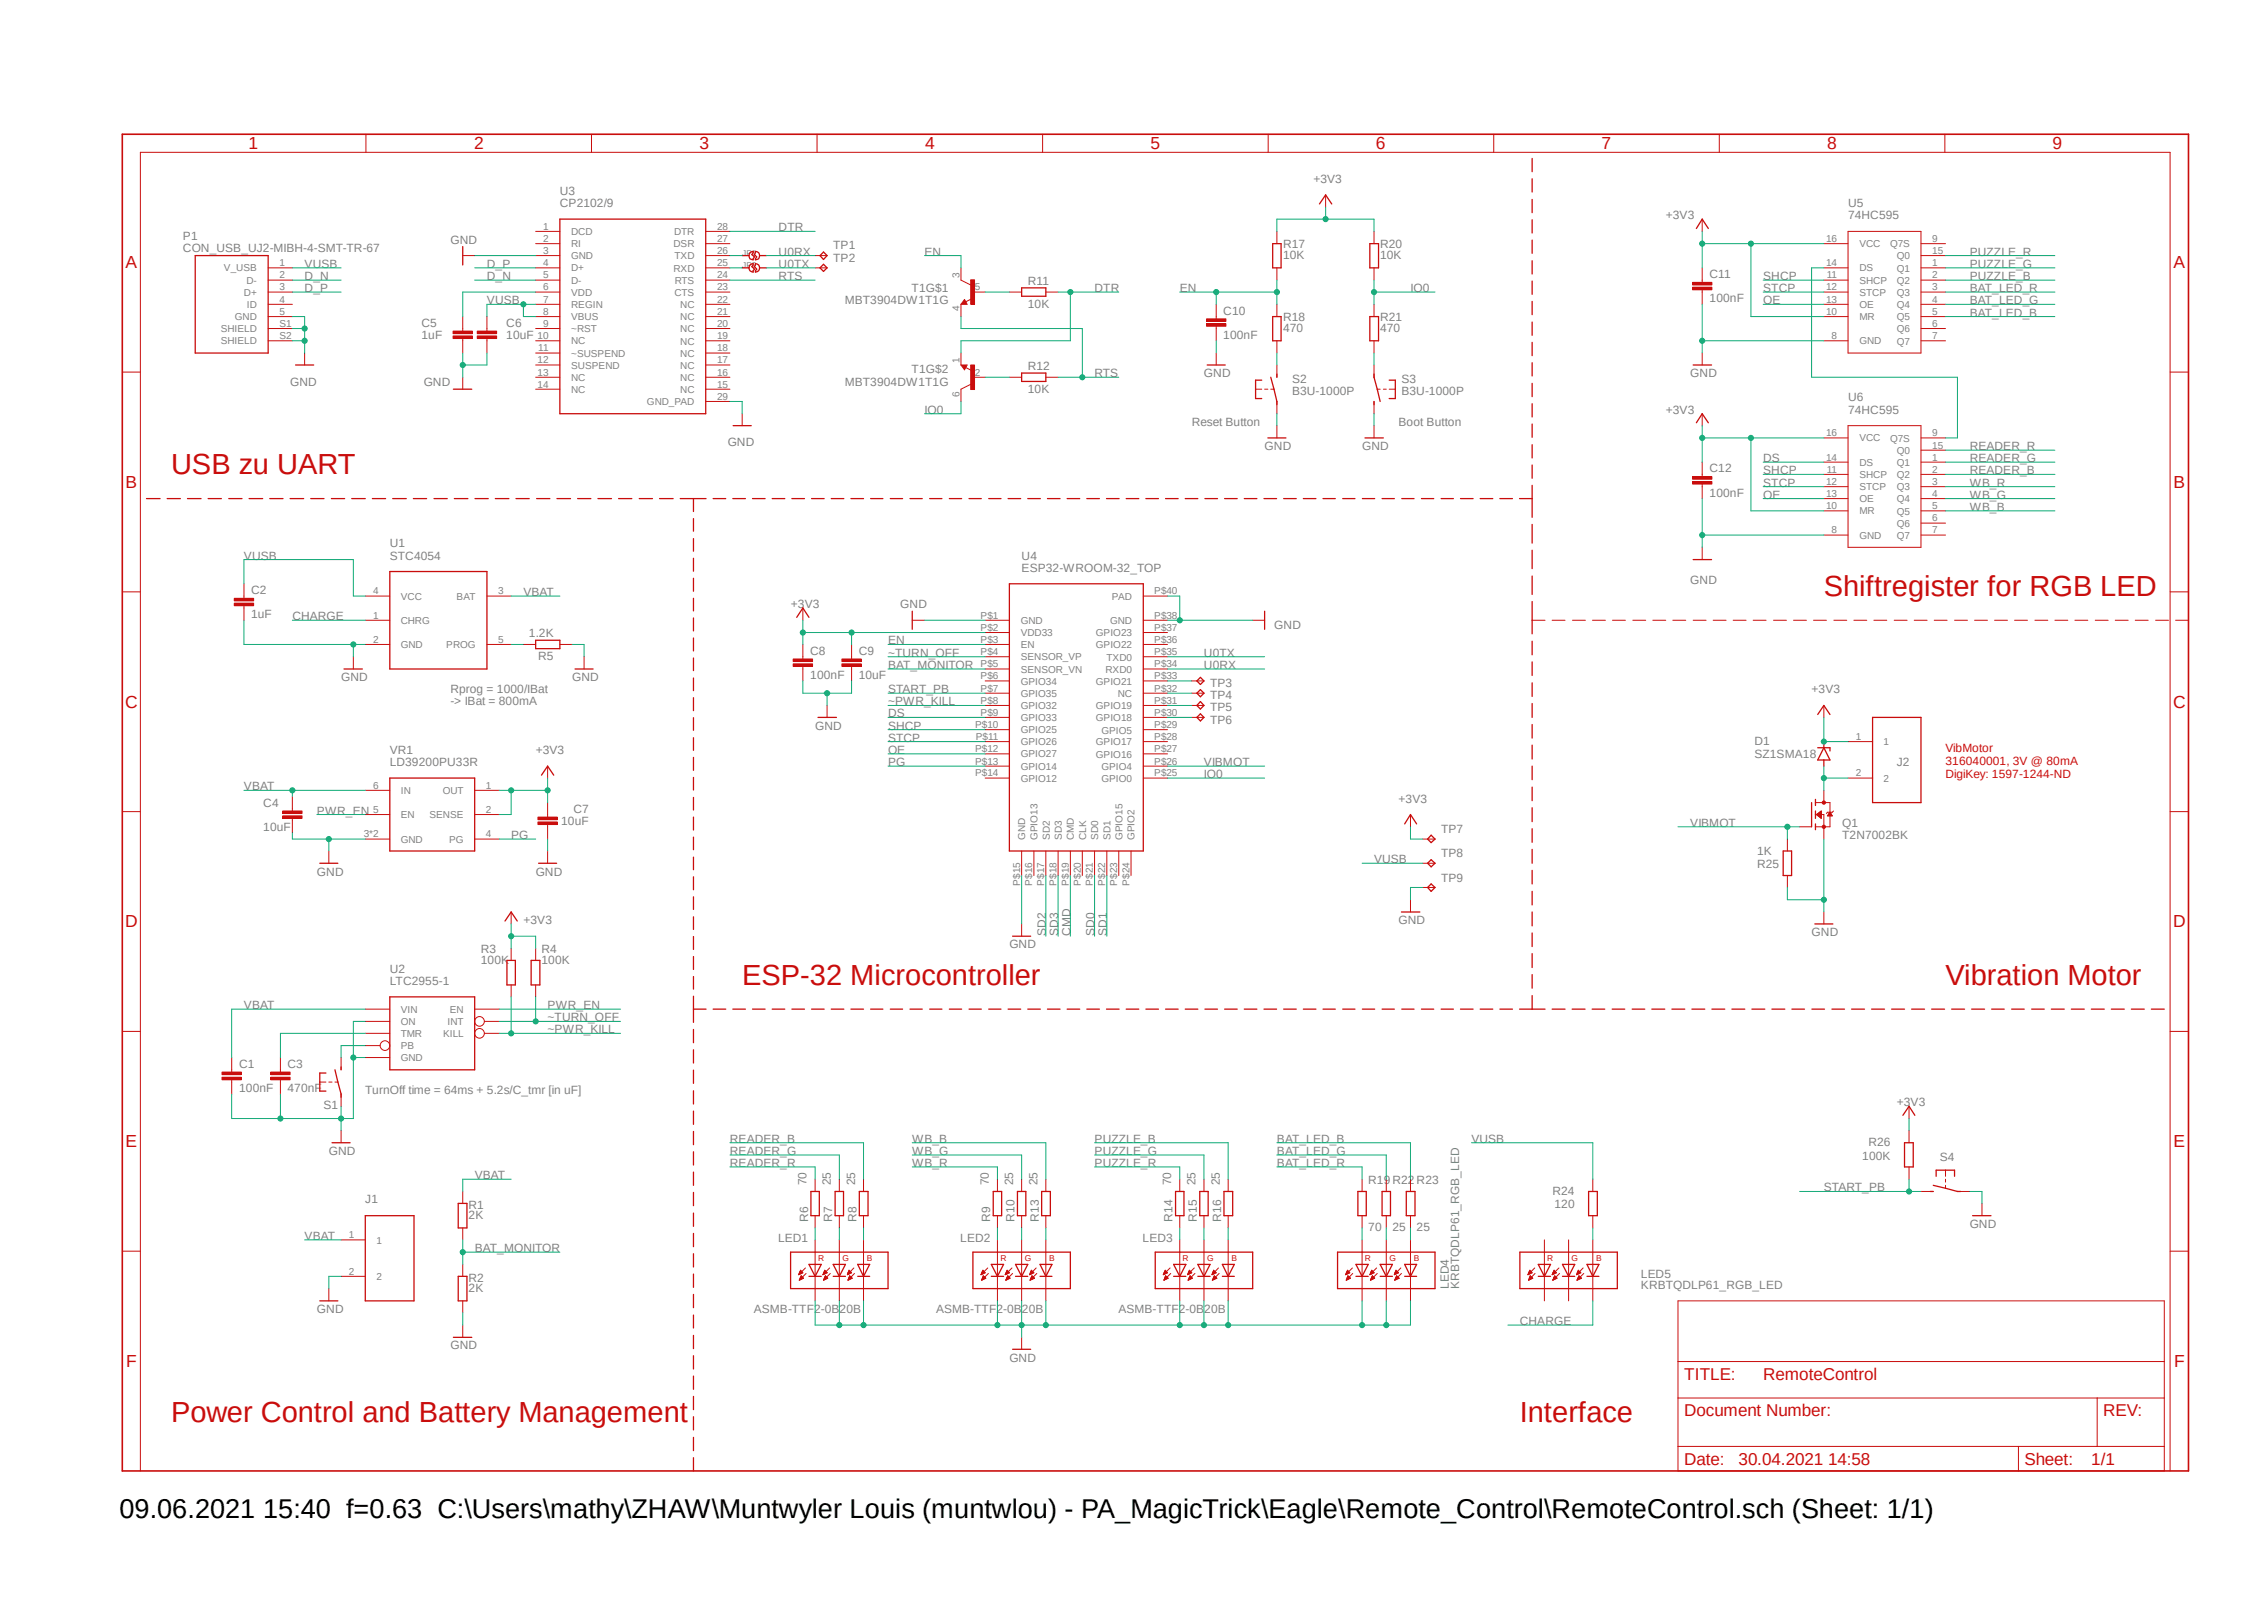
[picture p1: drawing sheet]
<svg xmlns="http://www.w3.org/2000/svg" width="297mm" height="210mm" viewBox="0 0 297 210" stroke-linecap="round" stroke-linejoin="round" font-family="sans-serif">
<defs><g id="words">
<g font-size="3.8" fill="#c90d0c">
<text x="22.4" y="62.2">USB zu UART</text>
<text x="239.3" y="78.2">Shiftregister for RGB LED</text>
<text x="97.4" y="129.2">ESP-32 Microcontroller</text>
<text x="255.2" y="129.2">Vibration Motor</text>
<text x="22.4" y="186.6">Power Control and Battery Management</text>
<text x="199.4" y="186.6">Interface</text>
</g>
<text font-size="3.6" x="15.7" y="199.1">09.06.2021 15:40 f=0.63 C:\Users\mathy\ZHAW\Muntwyler Louis (muntwlou) - PA_MagicTrick\Eagle\Remote_Control\RemoteControl.sch (Sheet: 1/1)</text>
<g font-size="2.3" fill="#c90d0c">
<text x="32.6" y="19.6">1</text>
<text x="62.2" y="19.6">2</text>
<text x="91.8" y="19.6">3</text>
<text x="121.4" y="19.6">4</text>
<text x="150.9" y="19.6">5</text>
<text x="180.5" y="19.6">6</text>
<text x="210.1" y="19.6">7</text>
<text x="239.7" y="19.6">8</text>
<text x="269.3" y="19.6">9</text>
<text x="16.5" y="35.2">A</text>
<text x="285.2" y="35.2">A</text>
<text x="16.5" y="64">B</text>
<text x="285.2" y="64">B</text>
<text x="16.4" y="92.9">C</text>
<text x="285.1" y="92.9">C</text>
<text x="16.4" y="121.7">D</text>
<text x="285.1" y="121.7">D</text>
<text x="16.5" y="150.5">E</text>
<text x="285.2" y="150.5">E</text>
<text x="16.6" y="179.3">F</text>
<text x="285.2" y="179.3">F</text>
</g>
<g font-size="2.2" fill="#c90d0c">
<text x="220.9" y="181">TITLE:</text>
<text x="220.9" y="185.8">Document Number:</text>
<text x="231.3" y="181">RemoteControl</text>
<text x="275.9" y="185.8">REV:</text>
<text x="220.9" y="192.2">Date:</text>
<text x="228.1" y="192.2">30.04.2021 14:58</text>
<text x="265.6" y="192.2">Sheet:</text>
<text x="274.4" y="192.2">1/1</text>
</g>
<g font-size="1.6" fill="#808080">
<text x="172.3" y="24">+3V3</text>
<text x="73.4" y="27.2">CP2102/9</text>
<text x="73.4" y="25.6">U3</text>
<text x="218.5" y="28.7">+3V3</text>
<text x="242.4" y="28.7">74HC595</text>
<text x="242.4" y="27.2">U5</text>
<text x="24" y="33.1">CON_USB_UJ2-MIBH-4-SMT-TR-67</text>
<text x="24" y="31.5">P1</text>
<text x="40" y="35.1">VUSB</text>
<text x="59.1" y="32">GND</text>
<text x="63.9" y="35.1">D_P</text>
<text x="102.2" y="33.5">U0RX</text>
<text x="102.2" y="35.1">U0TX</text>
<text x="102.2" y="30.4">DTR</text>
<text x="109.3" y="32.7">TP1</text>
<text x="109.3" y="34.3">TP2</text>
<text x="121.3" y="33.5">EN</text>
<text x="168.3" y="34">10K</text>
<text x="168.3" y="32.6">R17</text>
<text x="181.1" y="34">10K</text>
<text x="181.1" y="32.6">R20</text>
<text x="258.4" y="33.5">PUZZLE_R</text>
<text x="258.4" y="35.1">PUZZLE_G</text>
<text x="40" y="38.3">D_P</text>
<text x="40" y="36.7">D_N</text>
<text x="63.9" y="36.7">D_N</text>
<text x="63.9" y="39.9">VUSB</text>
<text x="102.2" y="36.7">RTS</text>
<text x="110.8" y="39.9">MBT3904DW1T1G</text>
<text x="119.6" y="38.3">T1G$1</text>
<text x="134.8" y="40.4">10K</text>
<text x="134.8" y="37.4">R11</text>
<text x="143.6" y="38.3">DTR</text>
<text x="154.8" y="38.3">EN</text>
<text x="160.5" y="41.3">C10</text>
<text x="185" y="38.3">IO0</text>
<text x="224.3" y="39.7">100nF</text>
<text x="224.3" y="36.5">C11</text>
<text x="231.3" y="39.9">OE</text>
<text x="231.3" y="38.3">STCP</text>
<text x="231.3" y="36.7">SHCP</text>
<text x="258.4" y="41.5">BAT_LED_B</text>
<text x="258.4" y="38.3">BAT_LED_R</text>
<text x="258.4" y="39.9">BAT_LED_G</text>
<text x="258.4" y="36.7">PUZZLE_B</text>
<text x="55.3" y="44.4">1uF</text>
<text x="55.3" y="42.9">C5</text>
<text x="66.4" y="44.4">10uF</text>
<text x="66.4" y="42.9">C6</text>
<text x="160.5" y="44.4">100nF</text>
<text x="168.3" y="43.6">470</text>
<text x="168.3" y="42.2">R18</text>
<text x="181.1" y="43.6">470</text>
<text x="181.1" y="42.2">R21</text>
<text x="38.1" y="50.6">GND</text>
<text x="55.6" y="50.6">GND</text>
<text x="110.8" y="50.6">MBT3904DW1T1G</text>
<text x="119.6" y="49">T1G$2</text>
<text x="134.8" y="51.6">10K</text>
<text x="134.8" y="48.6">R12</text>
<text x="143.6" y="49.5">RTS</text>
<text x="157.9" y="49.5">GND</text>
<text x="169.5" y="51.9">B3U-1000P</text>
<text x="169.5" y="50.3">S2</text>
<text x="183.9" y="50.3">S3</text>
<text x="183.9" y="51.9">B3U-1000P</text>
<text x="221.7" y="49.5">GND</text>
<text x="242.4" y="52.7">U6</text>
<text x="95.5" y="58.5">GND</text>
<text x="121.3" y="54.3">IO0</text>
<text x="156.3" y="55.8">Reset Button</text>
<text x="165.9" y="59.1">GND</text>
<text x="178.7" y="59.1">GND</text>
<text x="183.5" y="55.8">Boot Button</text>
<text x="218.5" y="54.3">+3V3</text>
<text x="242.4" y="54.3">74HC595</text>
<text x="258.4" y="59.1">READER_R</text>
<text x="224.3" y="65.2">100nF</text>
<text x="224.3" y="62">C12</text>
<text x="231.3" y="65.4">OE</text>
<text x="231.3" y="63.8">STCP</text>
<text x="231.3" y="62.2">SHCP</text>
<text x="231.3" y="60.6">DS</text>
<text x="258.4" y="60.6">READER_G</text>
<text x="258.4" y="62.2">READER_B</text>
<text x="258.4" y="63.8">WB_R</text>
<text x="258.4" y="65.4">WB_G</text>
<text x="51.1" y="71.8">U1</text>
<text x="258.4" y="67">WB_B</text>
<text x="32" y="73.4">VUSB</text>
<text x="32.9" y="77.9">C2</text>
<text x="51.1" y="73.4">STC4054</text>
<text x="134" y="75">ESP32-WROOM-32_TOP</text>
<text x="134" y="73.4">U4</text>
<text x="221.7" y="76.6">GND</text>
<text x="32.9" y="81.1">1uF</text>
<text x="38.4" y="81.4">CHARGE</text>
<text x="68.7" y="78.2">VBAT</text>
<text x="69.4" y="83.6">1.2K</text>
<text x="103.8" y="79.8">+3V3</text>
<text x="118.1" y="79.8">GND</text>
<text x="167.2" y="82.5">GND</text>
<text x="44.7" y="89.3">GND</text>
<text x="70.6" y="86.6">R5</text>
<text x="75.1" y="89.3">GND</text>
<text x="106.3" y="89.1">100nF</text>
<text x="106.3" y="85.9">C8</text>
<text x="112.6" y="89.1">10uF</text>
<text x="112.6" y="85.9">C9</text>
<text x="116.5" y="84.5">EN</text>
<text x="116.5" y="86.1">~TURN_OFF</text>
<text x="116.5" y="87.8">BAT_MONITOR</text>
<text x="157.9" y="87.8">U0RX</text>
<text x="157.9" y="86.1">U0TX</text>
<text x="59.1" y="90.8">Rprog = 1000/IBat</text>
<text x="59.1" y="92.5">-&gt; IBat = 800mA</text>
<text x="106.9" y="95.7">GND</text>
<text x="116.5" y="92.5">~PWR_KILL</text>
<text x="116.5" y="95.7">SHCP</text>
<text x="116.5" y="94.1">DS</text>
<text x="116.5" y="90.9">START_PB</text>
<text x="158.7" y="93.3">TP5</text>
<text x="158.7" y="94.9">TP6</text>
<text x="158.7" y="91.7">TP4</text>
<text x="158.7" y="90.1">TP3</text>
<text x="237.7" y="90.9">+3V3</text>
<text x="51.1" y="100.5">LD39200PU33R</text>
<text x="51.1" y="98.9">VR1</text>
<text x="70.3" y="98.9">+3V3</text>
<text x="116.5" y="100.5">PG</text>
<text x="116.5" y="98.9">OE</text>
<text x="116.5" y="97.3">STCP</text>
<text x="157.9" y="100.5">VIBMOT</text>
<text x="230.2" y="99.4">SZ1SMA18</text>
<text x="230.2" y="97.7">D1</text>
<text x="248.8" y="100.5">J2</text>
<text x="32" y="103.7">VBAT</text>
<text x="34.5" y="105.8">C4</text>
<text x="41.6" y="106.8">PWR_EN</text>
<text x="75.2" y="106.6">C7</text>
<text x="157.9" y="102.1">IO0</text>
<text x="183.5" y="105.3">+3V3</text>
<text x="34.5" y="109">10uF</text>
<text x="67.1" y="110.1">PG</text>
<text x="73.6" y="108.2">10uF</text>
<text x="180.3" y="113.2">VUSB</text>
<text x="189.1" y="109.3">TP7</text>
<text x="189.1" y="112.4">TP8</text>
<text x="221.7" y="108.5">VIBMOT</text>
<text x="230.5" y="112.1">1K</text>
<text x="230.5" y="113.9">R25</text>
<text x="241.7" y="110.1">T2N7002BK</text>
<text x="241.7" y="108.5">Q1</text>
<text x="41.6" y="114.9">GND</text>
<text x="70.3" y="114.9">GND</text>
<text x="189.1" y="115.7">TP9</text>
<text x="63.1" y="125.1">R3</text>
<text x="68.7" y="121.2">+3V3</text>
<text x="71" y="125.1">R4</text>
<text x="132.4" y="124.4">GND</text>
<text x="137.2" y="122.8" transform="rotate(-90 137.2 122.8)">SD2</text>
<text x="138.8" y="122.8" transform="rotate(-90 138.8 122.8)">SD3</text>
<text x="140.4" y="122.8" transform="rotate(-90 140.4 122.8)">CMD</text>
<text x="143.6" y="122.8" transform="rotate(-90 143.6 122.8)">SD0</text>
<text x="145.2" y="122.8" transform="rotate(-90 145.2 122.8)">SD1</text>
<text x="183.5" y="121.2">GND</text>
<text x="237.7" y="122.8">GND</text>
<text x="51.1" y="127.6">U2</text>
<text x="51.1" y="129.2">LTC2955-1</text>
<text x="63.1" y="126.5">100K</text>
<text x="71" y="126.5">100K</text>
<text x="32" y="132.4">VBAT</text>
<text x="71.8" y="135.6">~PWR_KILL</text>
<text x="71.8" y="134">~TURN_OFF</text>
<text x="71.8" y="132.4">PWR_EN</text>
<text x="31.4" y="143.3">100nF</text>
<text x="31.4" y="140.1">C1</text>
<text x="37.7" y="140.1">C3</text>
<text x="37.7" y="143.3">470nF</text>
<text x="47.9" y="143.5">TurnOff time = 64ms + 5.2s/C_tmr [in uF]</text>
<text x="42.4" y="145.4">S1</text>
<text x="95.8" y="149.9">READER_B</text>
<text x="119.7" y="149.9">WB_B</text>
<text x="143.6" y="149.9">PUZZLE_B</text>
<text x="167.5" y="149.9">BAT_LED_B</text>
<text x="193" y="149.9">VUSB</text>
<text x="248.8" y="145.1">+3V3</text>
<text x="43.1" y="151.5">GND</text>
<text x="62.3" y="154.7">VBAT</text>
<text x="95.8" y="153.1">READER_R</text>
<text x="95.8" y="151.5">READER_G</text>
<text x="105.8" y="155.5" transform="rotate(-90 105.8 155.5)">70</text>
<text x="109" y="155.5" transform="rotate(-90 109 155.5)">25</text>
<text x="112.2" y="155.5" transform="rotate(-90 112.2 155.5)">25</text>
<text x="119.7" y="153.1">WB_R</text>
<text x="119.7" y="151.5">WB_G</text>
<text x="129.7" y="155.5" transform="rotate(-90 129.7 155.5)">70</text>
<text x="132.9" y="155.5" transform="rotate(-90 132.9 155.5)">25</text>
<text x="136.1" y="155.5" transform="rotate(-90 136.1 155.5)">25</text>
<text x="143.6" y="153.1">PUZZLE_R</text>
<text x="143.6" y="151.5">PUZZLE_G</text>
<text x="153.6" y="155.5" transform="rotate(-90 153.6 155.5)">70</text>
<text x="156.8" y="155.5" transform="rotate(-90 156.8 155.5)">25</text>
<text x="160" y="155.5" transform="rotate(-90 160 155.5)">25</text>
<text x="167.5" y="153.1">BAT_LED_R</text>
<text x="167.5" y="151.5">BAT_LED_G</text>
<text x="179.5" y="155.4">R19 R22 R23</text>
<text x="244.3" y="152.1">100K</text>
<text x="245.1" y="150.4">R26</text>
<text x="254.5" y="152.3">S4</text>
<text x="47.9" y="157.9">J1</text>
<text x="61.5" y="159.9">2K</text>
<text x="61.5" y="158.5">R1</text>
<text x="106" y="160.3" transform="rotate(-90 106 160.3)">R6</text>
<text x="109.2" y="160.3" transform="rotate(-90 109.2 160.3)">R7</text>
<text x="112.3" y="160.3" transform="rotate(-90 112.3 160.3)">R8</text>
<text x="129.9" y="160.3" transform="rotate(-90 129.9 160.3)">R9</text>
<text x="133.1" y="160.3" transform="rotate(-90 133.1 160.3)">R10</text>
<text x="136.3" y="160.3" transform="rotate(-90 136.3 160.3)">R13</text>
<text x="153.8" y="160.3" transform="rotate(-90 153.8 160.3)">R14</text>
<text x="157" y="160.3" transform="rotate(-90 157 160.3)">R15</text>
<text x="160.2" y="160.3" transform="rotate(-90 160.2 160.3)">R16</text>
<text x="179.5" y="161.5">70</text>
<text x="182.7" y="161.5">25</text>
<text x="185.8" y="161.5">25</text>
<text x="203.7" y="156.7">R24</text>
<text x="203.9" y="158.5">120</text>
<text x="239.3" y="156.3">START_PB</text>
<text x="258.4" y="161.1">GND</text>
<text x="40" y="162.6">VBAT</text>
<text x="62.3" y="164.3">BAT_MONITOR</text>
<text x="102.1" y="162.9">LED1</text>
<text x="126" y="162.9">LED2</text>
<text x="149.9" y="162.9">LED3</text>
<text x="215.3" y="167.7">LED5</text>
<text x="41.6" y="172.2">GND</text>
<text x="61.5" y="169.5">2K</text>
<text x="61.5" y="168.1">R2</text>
<text x="98.9" y="172.2">ASMB-TTF2-0B20B</text>
<text x="122.8" y="172.2">ASMB-TTF2-0B20B</text>
<text x="146.7" y="172.2">ASMB-TTF2-0B20B</text>
<text x="190.1" y="169.1" transform="rotate(-90 190.1 169.1)">LED4</text>
<text x="191.4" y="169.1" transform="rotate(-90 191.4 169.1)">KRBTQDLP61_RGB_LED</text>
<text x="199.4" y="173.8">CHARGE</text>
<text x="215.3" y="169">KRBTQDLP61_RGB_LED</text>
<text x="59.1" y="177">GND</text>
<text x="132.4" y="178.6">GND</text>
</g>
<g font-size="1.6" fill="#c90d0c">
<text x="255.2" y="98.7">VibMotor</text>
<text x="255.2" y="100.4">316040001, 3V @ 80mA</text>
<text x="255.2" y="102.1">DigiKey: 1597-1244-ND</text>
</g>
<g font-size="1.3" fill="#808080">
<text x="29.4" y="35.6">V_USB</text>
<text x="36.7" y="34.9">1</text>
<text x="71.2" y="30.1">1</text>
<text x="71.2" y="31.7">2</text>
<text x="71.2" y="33.3">3</text>
<text x="71.2" y="34.9">4</text>
<text x="74.9" y="30.8">DCD</text>
<text x="74.9" y="32.4">RI</text>
<text x="74.9" y="34">GND</text>
<text x="74.9" y="35.6">D+</text>
<text x="88.3" y="35.6">RXD</text>
<text x="88.3" y="32.4">DSR</text>
<text x="88.4" y="30.9">DTR</text>
<text x="88.5" y="34">TXD</text>
<text x="94.1" y="34.9">25</text>
<text x="94.1" y="33.3">26</text>
<text x="94.1" y="31.7">27</text>
<text x="94.1" y="30.1">28</text>
<text x="239.6" y="34.9">14</text>
<text x="239.6" y="31.7">16</text>
<text x="243.9" y="35.6">DS</text>
<text x="243.9" y="32.4">VCC</text>
<text x="247.9" y="32.4">Q7S</text>
<text x="248.8" y="35.6">Q1</text>
<text x="248.8" y="34">Q0</text>
<text x="253.5" y="34.9">1</text>
<text x="253.5" y="33.3">15</text>
<text x="253.5" y="31.7">9</text>
<text x="30.8" y="42">GND</text>
<text x="32" y="38.8">D+</text>
<text x="32.3" y="37.2">D-</text>
<text x="32.4" y="40.4">ID</text>
<text x="36.7" y="41.3">5</text>
<text x="36.7" y="39.7">4</text>
<text x="36.7" y="38.1">3</text>
<text x="36.7" y="36.5">2</text>
<text x="71.2" y="36.5">5</text>
<text x="71.2" y="38.1">6</text>
<text x="71.2" y="39.7">7</text>
<text x="71.2" y="41.3">8</text>
<text x="74.9" y="37.2">D-</text>
<text x="74.9" y="38.8">VDD</text>
<text x="74.9" y="40.4">REGIN</text>
<text x="74.9" y="42">VBUS</text>
<text x="88.5" y="38.8">CTS</text>
<text x="88.5" y="37.2">RTS</text>
<text x="89.2" y="42">NC</text>
<text x="89.2" y="40.4">NC</text>
<text x="94.1" y="41.3">21</text>
<text x="94.1" y="39.7">22</text>
<text x="94.1" y="38.1">23</text>
<text x="94.1" y="36.5">24</text>
<text x="125.9" y="40.9" transform="rotate(-90 125.9 40.9)">4</text>
<text x="125.9" y="36.5" transform="rotate(-90 125.9 36.5)">3</text>
<text x="127.9" y="38.1">5</text>
<text x="239.6" y="38.1">12</text>
<text x="239.6" y="41.3">10</text>
<text x="239.6" y="39.7">13</text>
<text x="239.6" y="36.5">11</text>
<text x="243.9" y="38.8">STCP</text>
<text x="243.9" y="42">MR</text>
<text x="243.9" y="40.4">OE</text>
<text x="243.9" y="37.2">SHCP</text>
<text x="248.8" y="42">Q5</text>
<text x="248.8" y="40.4">Q4</text>
<text x="248.8" y="38.8">Q3</text>
<text x="248.8" y="37.2">Q2</text>
<text x="253.5" y="41.3">5</text>
<text x="253.5" y="39.7">4</text>
<text x="253.5" y="38.1">3</text>
<text x="253.5" y="36.5">2</text>
<text x="29" y="43.6">SHIELD</text>
<text x="29" y="45.2">SHIELD</text>
<text x="36.7" y="42.9">S1</text>
<text x="36.7" y="44.5">S2</text>
<text x="70.5" y="44.5">10</text>
<text x="70.5" y="47.7">12</text>
<text x="70.6" y="46.1">11</text>
<text x="71.2" y="42.9">9</text>
<text x="74.9" y="43.6">~RST</text>
<text x="74.9" y="45.2">NC</text>
<text x="74.9" y="46.8">~SUSPEND</text>
<text x="89.2" y="46.8">NC</text>
<text x="89.2" y="45.2">NC</text>
<text x="89.2" y="43.6">NC</text>
<text x="94.1" y="47.7">17</text>
<text x="94.1" y="46.1">18</text>
<text x="94.1" y="44.5">19</text>
<text x="94.1" y="42.9">20</text>
<text x="125.9" y="47.7" transform="rotate(-90 125.9 47.7)">1</text>
<text x="240.3" y="44.5">8</text>
<text x="243.9" y="45.2">GND</text>
<text x="248.8" y="45.2">Q7</text>
<text x="248.8" y="43.6">Q6</text>
<text x="253.5" y="44.5">7</text>
<text x="253.5" y="42.9">6</text>
<text x="70.5" y="49.3">13</text>
<text x="70.5" y="50.8">14</text>
<text x="74.9" y="48.3">SUSPEND</text>
<text x="74.9" y="50">NC</text>
<text x="74.9" y="51.6">NC</text>
<text x="84.9" y="53.2">GND_PAD</text>
<text x="89.2" y="51.6">NC</text>
<text x="89.2" y="50">NC</text>
<text x="89.2" y="48.4">NC</text>
<text x="94.1" y="50.8">15</text>
<text x="94.1" y="49.3">16</text>
<text x="94.1" y="52.5">29</text>
<text x="125.9" y="52" transform="rotate(-90 125.9 52)">6</text>
<text x="127.9" y="49.3">2</text>
<text x="239.6" y="57.2">16</text>
<text x="243.9" y="57.9">VCC</text>
<text x="247.9" y="58">Q7S</text>
<text x="248.8" y="59.5">Q0</text>
<text x="253.5" y="58.8">15</text>
<text x="253.5" y="57.2">9</text>
<text x="239.6" y="63.6">12</text>
<text x="239.6" y="65.2">13</text>
<text x="239.6" y="60.4">14</text>
<text x="239.6" y="62">11</text>
<text x="243.9" y="64.3">STCP</text>
<text x="243.9" y="65.9">OE</text>
<text x="243.9" y="62.7">SHCP</text>
<text x="243.9" y="61.1">DS</text>
<text x="248.8" y="65.9">Q4</text>
<text x="248.8" y="64.3">Q3</text>
<text x="248.8" y="62.7">Q2</text>
<text x="248.8" y="61.1">Q1</text>
<text x="253.5" y="65.2">4</text>
<text x="253.5" y="63.6">3</text>
<text x="253.5" y="62">2</text>
<text x="253.5" y="60.4">1</text>
<text x="239.6" y="66.8">10</text>
<text x="240.3" y="70">8</text>
<text x="243.9" y="67.5">MR</text>
<text x="243.9" y="70.7">GND</text>
<text x="248.8" y="70.7">Q7</text>
<text x="248.8" y="69.1">Q6</text>
<text x="248.8" y="67.5">Q5</text>
<text x="253.5" y="70">7</text>
<text x="253.5" y="68.4">6</text>
<text x="253.5" y="66.8">5</text>
<text x="48.9" y="77.9">4</text>
<text x="65.4" y="77.9">3</text>
<text x="151.4" y="77.9">P$40</text>
<text x="48.9" y="81.2">1</text>
<text x="52.6" y="78.7">VCC</text>
<text x="52.6" y="81.8">CHRG</text>
<text x="59.9" y="78.7">BAT</text>
<text x="128.7" y="81.2">P$1</text>
<text x="128.7" y="82.7">P$2</text>
<text x="133.9" y="81.8">GND</text>
<text x="133.9" y="83.4">VDD33</text>
<text x="143.8" y="83.4">GPIO23</text>
<text x="145.6" y="81.9">GND</text>
<text x="145.9" y="78.7">PAD</text>
<text x="151.4" y="82.7">P$37</text>
<text x="151.4" y="81.2">P$38</text>
<text x="48.9" y="84.3">2</text>
<text x="52.6" y="85">GND</text>
<text x="58.5" y="85">PROG</text>
<text x="65.4" y="84.3">5</text>
<text x="128.7" y="84.3">P$3</text>
<text x="128.7" y="85.9">P$4</text>
<text x="128.7" y="87.5">P$5</text>
<text x="128.7" y="89.1">P$6</text>
<text x="133.9" y="85">EN</text>
<text x="133.9" y="86.6">SENSOR_VP</text>
<text x="133.9" y="88.2">SENSOR_VN</text>
<text x="133.9" y="89.8">GPIO34</text>
<text x="143.8" y="89.8">GPIO21</text>
<text x="143.8" y="85">GPIO22</text>
<text x="145" y="88.2">RXD0</text>
<text x="145.2" y="86.7">TXD0</text>
<text x="151.4" y="89.1">P$33</text>
<text x="151.4" y="87.5">P$34</text>
<text x="151.4" y="85.9">P$35</text>
<text x="151.4" y="84.3">P$36</text>
<text x="127.9" y="95.5">P$10</text>
<text x="128.7" y="90.7">P$7</text>
<text x="128.7" y="92.3">P$8</text>
<text x="128.7" y="93.9">P$9</text>
<text x="133.9" y="91.4">GPIO35</text>
<text x="133.9" y="93">GPIO32</text>
<text x="133.9" y="94.6">GPIO33</text>
<text x="143.8" y="94.6">GPIO18</text>
<text x="143.8" y="93">GPIO19</text>
<text x="146.6" y="91.4">NC</text>
<text x="151.4" y="95.5">P$29</text>
<text x="151.4" y="93.9">P$30</text>
<text x="151.4" y="92.3">P$31</text>
<text x="151.4" y="90.7">P$32</text>
<text x="127.9" y="98.7">P$12</text>
<text x="127.9" y="100.3">P$13</text>
<text x="127.9" y="101.9">P$14</text>
<text x="128" y="97.1">P$11</text>
<text x="133.9" y="96.2">GPIO25</text>
<text x="133.9" y="97.8">GPIO26</text>
<text x="133.9" y="99.4">GPIO27</text>
<text x="133.9" y="101">GPIO14</text>
<text x="143.8" y="99.4">GPIO16</text>
<text x="143.8" y="97.8">GPIO17</text>
<text x="144.5" y="101">GPIO4</text>
<text x="144.5" y="96.2">GPIO5</text>
<text x="151.4" y="101.9">P$25</text>
<text x="151.4" y="100.3">P$26</text>
<text x="151.4" y="98.7">P$27</text>
<text x="151.4" y="97.1">P$28</text>
<text x="243.5" y="101.9">2</text>
<text x="243.5" y="97.1">1</text>
<text x="247.1" y="97.8">1</text>
<text x="48.9" y="103.5">6</text>
<text x="48.9" y="106.6">5</text>
<text x="52.6" y="104.1">IN</text>
<text x="52.6" y="107.4">EN</text>
<text x="56.3" y="107.4">SENSE</text>
<text x="58.1" y="104.2">OUT</text>
<text x="63.8" y="103.5">1</text>
<text x="63.8" y="106.6">2</text>
<text x="133.9" y="102.6">GPIO12</text>
<text x="144.5" y="102.6">GPIO0</text>
<text x="247.1" y="102.6">2</text>
<text x="47.7" y="109.8">3*2</text>
<text x="52.6" y="110.5">GND</text>
<text x="58.9" y="110.5">PG</text>
<text x="63.8" y="109.8">4</text>
<text x="134.5" y="110.2" transform="rotate(-90 134.5 110.2)">GND</text>
<text x="136.1" y="110.2" transform="rotate(-90 136.1 110.2)">GPIO13</text>
<text x="137.7" y="110.2" transform="rotate(-90 137.7 110.2)">SD2</text>
<text x="139.3" y="110.2" transform="rotate(-90 139.3 110.2)">SD3</text>
<text x="140.9" y="110.2" transform="rotate(-90 140.9 110.2)">CMD</text>
<text x="142.5" y="110.2" transform="rotate(-90 142.5 110.2)">CLK</text>
<text x="144.1" y="110.2" transform="rotate(-90 144.1 110.2)">SD0</text>
<text x="145.7" y="110.2" transform="rotate(-90 145.7 110.2)">SD1</text>
<text x="147.3" y="110.2" transform="rotate(-90 147.3 110.2)">GPIO15</text>
<text x="148.8" y="110.2" transform="rotate(-90 148.8 110.2)">GPIO2</text>
<text x="133.8" y="116.2" transform="rotate(-90 133.8 116.2)">P$15</text>
<text x="135.4" y="116.2" transform="rotate(-90 135.4 116.2)">P$16</text>
<text x="137" y="116.2" transform="rotate(-90 137 116.2)">P$17</text>
<text x="138.6" y="116.2" transform="rotate(-90 138.6 116.2)">P$18</text>
<text x="140.2" y="116.2" transform="rotate(-90 140.2 116.2)">P$19</text>
<text x="141.8" y="116.2" transform="rotate(-90 141.8 116.2)">P$20</text>
<text x="143.4" y="116.2" transform="rotate(-90 143.4 116.2)">P$21</text>
<text x="145" y="116.2" transform="rotate(-90 145 116.2)">P$22</text>
<text x="146.6" y="116.2" transform="rotate(-90 146.6 116.2)">P$23</text>
<text x="148.2" y="116.2" transform="rotate(-90 148.2 116.2)">P$24</text>
<text x="52.6" y="137.6">PB</text>
<text x="52.6" y="132.8">VIN</text>
<text x="52.6" y="134.5">ON</text>
<text x="52.6" y="136.1">TMR</text>
<text x="58.1" y="136.1">KILL</text>
<text x="58.7" y="134.5">INT</text>
<text x="59" y="132.9">EN</text>
<text x="52.6" y="139.2">GND</text>
<text x="45.8" y="167.2">2</text>
<text x="45.8" y="162.4">1</text>
<text x="49.4" y="167.9">2</text>
<text x="49.4" y="163.2">1</text>
</g>
<g font-size="1.1" fill="#808080">
<text x="97.4" y="33.5">JP1</text>
<text x="97.4" y="35.1">JP2</text>
</g>
<g font-size="1.1" fill="#c90d0c">
<text x="107.3" y="165.4">R</text>
<text x="110.5" y="165.4">G</text>
<text x="113.7" y="165.4">B</text>
<text x="131.2" y="165.4">R</text>
<text x="134.4" y="165.4">G</text>
<text x="137.6" y="165.4">B</text>
<text x="155.2" y="165.4">R</text>
<text x="158.4" y="165.4">G</text>
<text x="161.5" y="165.4">B</text>
<text x="179.1" y="165.4">R</text>
<text x="182.3" y="165.4">G</text>
<text x="185.5" y="165.4">B</text>
<text x="203" y="165.4">R</text>
<text x="206.2" y="165.4">G</text>
<text x="209.4" y="165.4">B</text>
</g>
</g></defs>
<path d="M15.7 17.4l271.6 175.9M287.3 17.4l-271.6 175.9" fill="none" stroke="#fff" stroke-width=".13"/>
<g fill="none" stroke="#c90d0c" stroke-width=".17">
<path d="M126.5 39.6l-.1 .2h.3l-.2-.3-.3 .3h.5M201 20.8v1.7M201 23.5v1.7M201 26.2v1.7M201 28.8v1.8M201 31.5v1.7M201 34.2v1.7M201 36.9v1.7M201 39.5v1.8M201 42.2v1.8M201 44.9v1.8M201 47.6v1.7"/>
<path d="M201 50.3v1.7M201 53v1.7M201 55.6v1.8M201 58.3v1.8M19.2 65.4h1.8M21.9 65.4h1.8M24.6 65.4h1.8M27.3 65.4h1.7M30 65.4h1.7M32.7 65.4h1.8M35.4 65.4h1.7M38.1 65.4h1.7"/>
<path d="M40.8 65.4h1.7M43.5 65.4h1.7M46.1 65.4h1.8M48.9 65.4h1.7M51.5 65.4h1.8M54.2 65.4h1.8M56.9 65.4h1.8M59.6 65.4h1.8M62.3 65.4h1.8M65 65.4h1.8M67.7 65.4h1.7M70.4 65.4h1.7"/>
<path d="M73.1 65.4h1.7M75.8 65.4h1.7M78.4 65.4h1.8M81.2 65.4h1.7M83.9 65.4h1.7M86.5 65.4h1.8M89.2 65.4h3.4M91 65.4v1.7M91 68v1.7M91 70.7v1.6M91 73.2v1.7M91 75.9v1.7"/>
<path d="M91 78.5v1.6M93.6 65.4h1.6M96.1 65.4h1.7M98.7 65.4h1.7M101.3 65.4h1.7M103.9 65.4h1.6M106.5 65.4h1.6M109.1 65.4h1.6M111.6 65.4h1.7M114.2 65.4h1.6M116.8 65.4h1.6M119.4 65.4h1.6"/>
<path d="M122 65.4h1.6M124.5 65.4h1.7M127.1 65.4h1.6M129.7 65.4h1.6M132.2 65.4h1.7M134.8 65.4h1.7M137.4 65.4h1.7M140 65.4h1.6M142.6 65.4h1.6M145.2 65.4h1.6M147.7 65.4h1.7M150.3 65.4h1.7"/>
<path d="M152.9 65.4h1.7M155.5 65.4h1.6M158.1 65.4h1.6M160.7 65.4h1.6M163.2 65.4h1.7M165.8 65.4h1.7M168.4 65.4h1.7M171 65.4h1.6M173.6 65.4h1.6M176.1 65.4h1.7M178.7 65.4h1.6M181.3 65.4h1.6"/>
<path d="M183.9 65.4h1.6M186.5 65.4h1.6M189.1 65.4h1.6M191.6 65.4h1.7M194.2 65.4h1.6M196.8 65.4h1.6M199.3 65.4h1.7M201 61v1.7M201 63.7v4.2M201 68.8v2.4M201 72.2v2.4M201 75.6v2.4"/>
<path d="M201 78.9v4.2M91 81.1v1.7M91 83.7v1.7M91 86.3v1.7M91 88.9v1.7M91 91.5v1.7M91 94.1v1.7M91 96.8v1.6M91 99.4v1.6M201 84.1v1.8M201 86.8v1.8M201 89.6v1.8"/>
<path d="M201 92.3v1.8M201 95v1.8M201 97.7v1.9M91 102v1.6M91 104.6v1.7M91 107.2v1.7M91 109.8v1.7M91 112.4v1.7M91 115v1.7M91 117.6v1.7M201 100.5v1.8M201 103.3v1.7"/>
<path d="M201 106v1.8M201 108.7v1.8M201 111.4v1.8M201 114.2v1.8M201 116.9v1.8M201 119.6v1.9M91 120.3v1.6M91 122.9v1.6M91 125.5v1.7M91 128.1v1.7M91 130.7v3.4M91 135v1.8"/>
<path d="M91 137.7v1.7M91 132.4h1.6M93.6 132.4h1.6M96.1 132.4h1.7M98.7 132.4h1.7M101.3 132.4h1.7M103.9 132.4h1.6M106.5 132.4h1.6M109.1 132.4h1.6M111.6 132.4h1.7M114.2 132.4h1.6M116.8 132.4h1.6"/>
<path d="M119.4 132.4h1.6M122 132.4h1.6M124.5 132.4h1.7M127.1 132.4h1.6M129.7 132.4h1.6M132.2 132.4h1.7M134.8 132.4h1.7M137.4 132.4h1.7M140 132.4h1.6M142.6 132.4h1.6M145.2 132.4h1.6M147.7 132.4h1.7"/>
<path d="M150.3 132.4h1.7M152.9 132.4h1.7M155.5 132.4h1.6M158.1 132.4h1.6M160.7 132.4h1.6M163.2 132.4h1.7M165.8 132.4h1.7M168.4 132.4h1.7M171 132.4h1.6M173.6 132.4h1.6M176.1 132.4h1.7M178.7 132.4h1.6"/>
<path d="M181.3 132.4h1.6M183.9 132.4h1.6M186.5 132.4h1.6M189.1 132.4h1.6M191.6 132.4h1.7M194.2 132.4h1.6M196.8 132.4h1.6M199.3 132.4h3.4M201 122.4v1.8M201 125.1v1.8M201 127.8v1.8M201 130.6v1.8"/>
<path d="M203.6 132.4h1.7M206.2 132.4h1.7M208.9 132.4h1.6M211.5 132.4h1.6M214.1 132.4h1.7M216.7 132.4h1.7M219.3 132.4h1.7M222 132.4h1.6M224.6 132.4h1.7M227.2 132.4h1.7M229.8 132.4h1.7M232.5 132.4h1.6"/>
<path d="M235.1 132.4h1.6M237.7 132.4h1.7M240.3 132.4h1.7M242.9 132.4h1.7M245.5 132.4h1.7M248.2 132.4h1.7M250.8 132.4h1.7M253.4 132.4h1.7M256 132.4h1.7M258.7 132.4h1.6M261.3 132.4h1.6M263.9 132.4h1.7"/>
<path d="M266.5 132.4h1.7M269.1 132.4h1.7M271.7 132.4h1.7M274.4 132.4h1.7M277 132.4h1.7M279.6 132.4h1.7M282.2 132.4h1.7M91 140.4v1.7M91 143.1v1.7M91 145.8v1.7M91 148.4v1.8M91 151.1v1.7"/>
<path d="M91 153.8v1.7M91 156.4v1.8M91 159.1v1.8M91 161.8v1.7M91 164.5v1.7M91 167.1v1.8M91 169.8v1.7M91 172.5v1.7M91 175.2v1.7M91 177.8v1.8M91 180.5v1.7M91 183.2v1.7"/>
<path d="M91 185.8v1.8M91 188.6v1.7M91 191.2v1.8"/>
</g>
<g fill="none" stroke="#c90d0c" stroke-width=".13">
<path d="M126.1 36.7l1.2 .7M126.5 39.3l.4 .6h-.8zM127.5 39.2l-.8 .4M201 81.4h1.7M203.6 81.4h1.7M206.3 81.4h1.7M208.9 81.4h1.7M211.5 81.4h1.7M214.2 81.4h1.7M216.8 81.4h1.7M219.5 81.4h1.6M222.1 81.4h1.7"/>
<path d="M224.7 81.4h1.7M227.4 81.4h1.7M230 81.4h1.7M232.7 81.4h1.7M235.3 81.4h1.7M237.9 81.4h1.7M240.6 81.4h1.7M243.2 81.4h1.7M245.8 81.4h1.7M248.5 81.4h1.7M251.1 81.4h1.7M253.7 81.4h1.7"/>
<path d="M256.4 81.4h1.7M259 81.4h1.7M261.7 81.4h1.7M264.3 81.4h1.7M267 81.4h1.6M269.6 81.4h1.7M272.2 81.4h1.7M274.9 81.4h1.7M277.5 81.4h1.7M280.1 81.4h1.7M282.8 81.4h1.7M285.4 81.4h1.7"/>
</g>
<path d="M127.3 36.7h.5v3.2h-.5z" fill-rule="evenodd" fill="#c90d0c"/>
<path d="M126.1 35.1v1.6M126.1 39.9v1.6M127.3 36.7h.5v3.2h-.5zM127.6 38.3h1.6M126.1 47.9h.8l-.4 .6zM126.7 48.2l.8 .4M127.3 50.4l-1.2 .7" fill="none" stroke="#c90d0c" stroke-width=".13"/>
<path d="M126.7 48h-.5l.3 .3 .2-.3h-.3l.1 .2" fill="none" stroke="#c90d0c" stroke-width=".17"/>
<path d="M127.3 47.9h.5v3.2h-.5z" fill-rule="evenodd" fill="#c90d0c"/>
<g fill="none" stroke="#c90d0c" stroke-width=".13">
<path d="M48 17.6v2.4M77.6 17.6v2.4M107.2 17.6v2.4M136.8 17.6v2.4M166.4 17.6v2.4M196 17.6v2.4M225.6 17.6v2.4M255.1 17.6v2.4M35.2 38.3h3.2M35.2 35.1h3.2M35.2 36.7h3.2M35.2 39.9h3.2"/>
<path d="M60.7 33.5h1.6M70.3 38.3h3.1M70.3 30.4h3.1M70.3 32h3.1M70.3 33.5h3.1M70.3 35.1h3.1M70.3 36.7h3.1M70.3 39.9h3.1M92.6 38.3h3.2M92.6 30.4h3.2M92.6 32h3.2M92.6 33.5h3.2"/>
<path d="M92.6 35.1h3.2M92.6 36.7h3.2M92.6 39.9h3.2M106.9 33.5h1.6M106.9 35.1h1.6M132.4 38.3h1.6M137.2 38.3h1.6M159.6 39.9v1.9M167.5 30.4v1.6M167.5 35.1v1.6M167.5 39.9v1.6M173.9 25.6v1.6"/>
<path d="M180.3 30.4v1.6M180.3 35.1v1.6M180.3 39.9v1.6M222 37.7h2.6v.3h-2.6zM222 37h2.6v.4h-2.6zM223.3 35.1v1.9M223.3 38v1.9M239.3 38.3h3.1M239.3 32h3.1M239.3 35.1h3.1M239.3 36.7h3.1M239.3 39.9h3.1"/>
<path d="M242.4 30.4h9.6v15.9h-9.6zM252 38.3h3.2M252 32h3.2M252 33.5h3.2M252 35.1h3.2M252 36.7h3.2M252 39.9h3.2M16 48.8h2.4M35.2 41.5h3.2M35.2 43.1h3.2M35.2 44.7h3.2M40 46.3v1.6"/>
<path d="M59.4 44.1h2.6v.3h-2.6zM59.4 43.4h2.6v.4h-2.6zM60.7 41.5v1.9M60.7 44.4v1.9M60.7 49.5v1.6M62.6 44.1h2.6v.3h-2.6zM62.6 43.4h2.6v.4h-2.6zM63.9 41.5v1.9M63.9 44.4v1.9M70.3 49.5h3.1M70.3 41.5h3.1M70.3 43.1h3.1"/>
<path d="M70.3 44.7h3.1M70.3 46.3h3.1M70.3 47.9h3.1M70.3 51.1h3.1M92.6 49.5h3.2M92.6 41.5h3.2M92.6 43.1h3.2M92.6 44.7h3.2M92.6 46.3h3.2M92.6 47.9h3.2M92.6 51.1h3.2M92.6 52.7h3.2"/>
<path d="M97.4 54.3v1.5M126.1 46.3v1.6M126.1 51.1v1.6M127.3 47.9h.5v3.2h-.5zM127.6 49.5h1.6M132.4 49.5h1.6M137.2 49.5h1.6M158.3 42.5h2.5v.3h-2.5zM158.3 41.8h2.5v.4h-2.5zM159.6 42.8v1.9M159.6 46.3v1.6M164.7 51.1h.8"/>
<path d="M165.9 51.1h.4M166.7 51.1h.4M167.5 44.7v1.6M167.5 47.9v1.6M167.5 52.7v1.6M167.5 55.8v1.6M180.3 44.7v1.6M180.3 47.9v1.6M180.3 52.7v1.6M180.3 55.8v1.6M180.7 51.1h.4M181.5 51.1h.4"/>
<path d="M182.2 51.1h.8M223.3 46.3v1.6M223.3 54.3v1.5M239.3 41.5h3.1M239.3 44.7h3.1M239.3 57.4h3.1M242.4 55.8h9.6v16h-9.6zM252 41.5h3.2M252 43.1h3.2M252 44.7h3.2M252 59.1h3.2M252 57.4h3.2"/>
<path d="M284.7 48.8h2.4M16 77.6h2.4M30.7 79.1h2.6v.4h-2.6zM30.7 78.5h2.6v.3h-2.6zM32 76.6v1.9M32 79.5v1.9M47.9 78.2h3.2M63.9 78.2h3.2M105.3 79.8v1.6M150 78.2h3.2M222 63.2h2.6v.3h-2.6zM222 62.5h2.6v.4h-2.6z"/>
<path d="M223.3 60.6v2M223.3 63.5v1.9M223.3 71.8v1.6M239.3 70.2h3.1M239.3 67h3.1M239.3 65.4h3.1M239.3 63.8h3.1M239.3 62.2h3.1M239.3 60.6h3.1M252 70.2h3.2M252 68.6h3.2M252 67h3.2"/>
<path d="M252 65.4h3.2M252 63.8h3.2M252 62.2h3.2M252 60.6h3.2M284.7 77.6h2.4M46.4 86.1v1.7M47.9 81.4h3.2M47.9 84.5h3.2M63.9 84.5h3.2M68.7 84.5h1.6M73.4 84.5h1.7M76.6 86.1v1.7"/>
<path d="M104.1 87.1h2.5v.3h-2.5zM104.1 86.4h2.5v.4h-2.5zM105.3 84.5v1.9M105.3 87.4v1.9M108.5 92.5v1.6M110.4 87.1h2.6v.3h-2.6zM110.4 86.4h2.6v.4h-2.6zM111.7 84.5v1.9M111.7 87.4v1.9M119.7 81.4h1.6M129.2 81.4h3.2M129.2 84.5h3.2"/>
<path d="M129.2 83h3.2M129.2 86.1h3.2M129.2 87.8h3.2M129.2 89.3h3.2M129.2 90.9h3.2M129.2 92.5h3.2M129.2 94.1h3.2M129.2 95.7h3.2M129.2 97.3h3.2M129.2 98.9h3.2M150 81.4h3.2M150 84.5h3.2"/>
<path d="M150 83h3.2M150 86.1h3.2M150 87.8h3.2M150 89.3h3.2M150 90.9h3.2M150 92.5h3.2M150 94.1h3.2M150 95.7h3.2M150 97.3h3.2M150 98.9h3.2M156.3 89.3h1.6M156.3 90.9h1.6"/>
<path d="M156.3 92.5h1.6M156.3 94.1h1.6M164.3 81.4h1.6M16 106.5h2.4M37.1 107h2.5v.4h-2.5zM37.1 106.4h2.5v.3h-2.5zM38.4 104.5v1.9M38.4 107.4v1.9M43.1 111.6v1.6M47.9 103.7h3.2M47.9 106.8h3.2M47.9 110.1h3.2"/>
<path d="M62.3 103.7h3.2M62.3 106.8h3.2M62.3 110.1h3.2M67.1 119.6v1.6M70.6 107.2h2.5v.3h-2.5zM70.6 107.8h2.5v.4h-2.5zM71.8 100.5v1.6M71.8 105.3v1.9M71.8 108.2v1.9M71.8 111.6v1.6M129.2 100.5h3.2M129.2 102.1h3.2"/>
<path d="M134 111.6v3.3M135.6 111.6v3.3M137.2 111.6v3.3M138.8 111.6v3.3M140.4 111.6v3.3M142 111.6v3.3M143.6 111.6v3.3M145.2 111.6v3.3M146.8 111.6v3.3M148.4 111.6v3.3M150 100.5h3.2M150 102.1h3.2"/>
<path d="M185 106.8v1.7M185 118v1.6M186.6 110.1h1.7M186.6 116.4h1.7M186.6 113.2h1.7M238.2 106.8h1.1v1.7M238.2 105.3h1.9v3.2h-1.9M240.5 106.4l-.1 .2h-.7l-.1 .1M284.7 106.5h2.4M16 135.3h2.4M30.4 138.7v2M36.8 138.7v2"/>
<path d="M44.7 138.7v1.6M47.9 132.4h3.2M47.9 134h3.2M47.9 135.6h3.2M47.9 137.2h2M47.9 138.7h3.2M62.3 132.4h3.2M63.5 134h2M63.5 135.6h2M67.1 124.4v1.6M67.1 129.2v1.6M70.3 124.4v1.6"/>
<path d="M70.3 129.2v1.6M134 121.2v1.6M284.7 135.3h2.4M29.1 141.3h2.6v.3h-2.6zM29.1 140.6h2.6v.4h-2.6zM30.4 141.6v1.9M35.5 141.3h2.6v.3h-2.6zM35.5 140.6h2.6v.4h-2.6zM36.8 141.6v1.9M42 141.9h.8M43.1 141.9h.5M43.9 141.9h.4"/>
<path d="M44.7 143.5v1.6M44.7 148.3v1.6M60.7 156.3v1.6M106.9 154.7v1.6M106.9 159.5v1.6M110.1 154.7v1.6M110.1 159.5v1.6M113.3 154.7v1.6M113.3 159.5v1.6M130.9 154.7v1.6M130.9 159.5v1.6M134 154.7v1.6"/>
<path d="M134 159.5v1.6M137.2 154.7v1.6M137.2 159.5v1.6M154.8 154.7v1.6M154.8 159.5v1.6M157.9 154.7v1.6M157.9 159.5v1.6M161.1 154.7v1.6M161.1 159.5v1.6M178.7 154.7v1.6M178.7 159.5v1.6M181.9 154.7v1.6"/>
<path d="M181.9 159.5v1.6M185 154.7v1.6M185 159.5v1.6M209 154.7v1.6M209 159.5v1.6M250.4 145.1v1.6M250.4 148.3v1.6M250.4 153.1v1.6M252 156.3h1.6M255.2 153.5v.8M255.2 154.7v.4M255.2 155.5v.4"/>
<path d="M256.8 156.3h1.6M260 157.9v1.6M16 164.1h2.4M43.1 169v1.6M44.7 167.4h3.2M44.7 162.6h3.2M60.7 161.1v1.5M60.7 165.9v1.5M60.7 170.6v1.6M60.7 173.8v1.6M104.8 167.2h.1M104.8 167.1h.1"/>
<path d="M104.8 167.1h.3M104.9 167h.3M104.9 167h.4M104.9 167.9h.1M104.9 166.9h.4M104.9 166.9h.3M104.9 167.8h.3M104.9 166.8h.3M104.9 167.7h.4M104.9 167.7h.5M105 166.8h.1M105 166.7h.1"/>
<path d="M105 167.6h.4M105 167.6h.3M105 166.6l.3 .4-.5 .2zM105 167.5h.2M105.1 167.4h.1M105.1 167.5h.1M105.1 167.3l.3 .4-.5 .2zM105.7 166.3l-.9 .9M105.7 167l-.8 .9M106.9 162.6v8M108 167.2h.1M108 167.1h.2"/>
<path d="M108 167h.4M108.1 167h.4M108.1 166.9h.4M108.1 167.9h.1M108.1 167.8h.2M108.1 166.8h.3M108.1 167.7h.4M108.2 166.8h.1M108.2 166.7h.1M108.2 167.6h.4M108.2 167.6h.3M108.2 167.5h.2"/>
<path d="M108.2 167.4h.1M108.3 167.3l.3 .4-.6 .2zM108.5 167l-.3-.4-.3 .6M108.5 167l-.6 .2M108.8 166.3l-.9 .9M108.9 167l-.9 .9M110.1 162.6v8M111.2 167.2h.1M111.2 167.1h.1M111.2 167.1h.3M111.2 167h.3M111.3 167h.4"/>
<path d="M111.3 166.9h.4M111.3 167.9h.1M111.3 166.9h.3M111.3 166.8h.3M111.3 167.8h.2M111.3 167.7h.3M111.3 166.8h.2M111.3 167.7h.5M111.3 167.6h.5M111.4 166.7h.1M111.4 167.6h.3M111.4 166.6l.3 .4-.5 .2z"/>
<path d="M111.4 167.5h.2M111.4 167.5h.1M111.5 167.4h.1M111.5 167.3l.3 .4-.5 .2zM112 166.3l-.8 .9M112.1 167l-.8 .9M113.3 162.6v8M128.7 167.2h.1M128.7 167.1h.2M128.7 167.1h.3M128.8 167h.3M128.8 167h.4"/>
<path d="M128.8 167.9h.1M128.8 166.9h.4M128.8 167.8h.3M128.9 166.8h.2M128.9 167.7h.3M128.9 167.7h.4M128.9 166.8h.1M128.9 166.7h.1M128.9 167.6h.4M128.9 167.6h.3M128.9 167.5h.3M128.9 166.6l.3 .4-.5 .2z"/>
<path d="M129 167.4h.1M129 167.5h.1M129 167.3l.3 .4-.5 .2zM129.6 166.3l-.9 .9M129.7 167l-.9 .9M130.9 162.6v8M131.9 167.2h.1M131.9 167.1h.2M132 167.1h.2M132 167h.3M132 167.9h.1M132 167h.4"/>
<path d="M132 166.9h.4M132 167.9h.2M132 167.8h.2M132 166.8h.3M132 166.8h.2M132 167.7h.4M132 167.7h.5M132.1 166.8h.1M132.1 166.7h.1M132.1 167.6h.4M132.1 167.6h.3M132.1 167.5h.2"/>
<path d="M132.2 167.4h.1M132.2 167.5h.1M132.2 167.3l.3 .4-.5 .2zM132.4 167l-.3-.4-.2 .6M132.4 167l-.5 .2M132.8 166.3l-.9 .9M132.8 167l-.8 .9M134 162.6v8M134 175.4v1.6M135.1 167.2h.1M135.1 167.1h.2M135.1 167.1h.3"/>
<path d="M135.1 167h.4M135.2 167h.4M135.2 166.9h.4M135.2 167.9h.1M135.2 166.8h.3M135.2 167.8h.3M135.2 167.7h.4M135.3 166.8h.2M135.3 166.8h.1M135.3 167.7h.4M135.3 167.6h.4M135.3 166.7h.1"/>
<path d="M135.3 167.6h.3M135.3 166.6l.3 .4-.5 .2zM135.3 167.5h.3M135.3 167.5h.2M135.4 167.4h.1M135.4 167.3l.3 .4-.6 .2zM135.9 166.3l-.8 .9M136 167l-.9 .9M137.2 162.6v8M152.6 167.2h.1M152.7 167.1h.1M152.7 167.1h.2"/>
<path d="M152.7 167h.3M152.7 167h.4M152.7 167.9h.1M152.7 166.9h.4M152.7 167.9h.2M152.7 167.8h.3M152.8 166.8h.2M152.8 167.7h.3M152.8 167.7h.4M152.8 166.7h.1M152.8 167.6h.4M152.9 167.6h.2"/>
<path d="M152.9 167.5h.2M152.9 167.5h.1M152.9 166.6l.3 .4-.6 .2zM152.9 167.4h.1M152.9 167.3l.3 .4-.5 .2zM153.5 166.3l-.9 .9M153.6 167l-.9 .9M154.8 162.6v8M155.8 167.2h.1M155.8 167.1h.2M155.9 167.1h.2M155.9 167h.3"/>
<path d="M155.9 167.9h.1M155.9 167h.4M155.9 166.9h.4M155.9 167.9h.2M155.9 167.8h.3M156 166.8h.2M156 167.7h.3M156 167.7h.4M156 166.8h.1M156 166.7h.1M156 167.6h.4M156 167.6h.3"/>
<path d="M156 167.5h.3M156.1 167.4h.1M156.1 167.5h.1M156.1 167.3l.3 .4-.5 .2zM156.3 167l-.3-.4-.2 .6M156.3 167l-.5 .2M156.7 166.3l-.9 .9M156.8 167l-.9 .9M157.9 162.6v8M159 167.2h.1M159 167.1h.2M159 167.1h.3"/>
<path d="M159 167h.4M159.1 167h.4M159.1 166.9h.4M159.1 167.9h.1M159.1 167.9h.2M159.1 166.8h.3M159.1 167.8h.2M159.1 167.7h.4M159.2 166.8h.2M159.2 166.8h.1M159.2 167.7h.4M159.2 167.6h.4"/>
<path d="M159.2 166.7h.1M159.2 167.6h.3M159.2 166.6l.4 .4-.6 .2zM159.3 167.5h.2M159.3 167.5h.1M159.3 167.4h.1M159.3 167.3l.3 .4-.6 .2zM159.9 166.3l-.9 .9M159.9 167l-.9 .9M161.1 162.6v8M220.1 170.6h63.8v22.4h-63.8zM220.1 178.6h63.8"/>
<path d="M284.7 164.1h2.4M18.4 193v-173h266.3v173M220.1 183.4h63.8M220.1 189.7h63.8M264.8 189.7v3.3M275.1 183.4v6.3"/>
<circle cx="50.5" cy="137.2" r=".63"/>
<circle cx="62.9" cy="134" r=".63"/>
<circle cx="62.9" cy="135.6" r=".63"/>
</g>
<g fill="none" stroke="#c90d0c" stroke-width=".17">
<path d="M25.6 33.5h9.6v12.8h-9.6zM60.7 32.3v2.5M73.4 28.7h19.2v25.6h-19.2zM97.4 35.1h.9M97.4 33.5h.9M98.4 33.1l.4-.1-.2 .4 .4 .3-.2 .4a.57 .57 0 0 1-.5-.4 .57 .57 0 0 1 .1-.6zM98.4 34.8l.4-.2v.2l-.2 .2 .4 .3-.2 .2v.2a.57 .57 0 0 1-.5-.3 .57 .57 0 0 1 .1-.6zM99.1 33a.55 .55 0 0 1 .6 .5 .55 .55 0 0 1-.6 .6l.2-.4-.3-.3zM99.1 34.6a.55 .55 0 0 1 .6 .5 .55 .55 0 0 1-.6 .6v-.2l.2-.2-.3-.3zM99.7 35.1h.8M99.7 33.5h.8M107.6 33.5l.4-.4 .5 .4-.5 .5z"/>
<path d="M108 34.7l.5 .4-.5 .5-.4-.5zM134 37.8h3.2v1.1h-3.2zM167 32h1.1v3.1h-1.1zM173.1 26.8l.8-1.2 .8 1.2M179.7 32h1.1v3.1h-1.1zM38.8 47.9h2.3M59.5 51.1h2.4M96.2 55.8h2.4M134 48.9h3.2v1.1h-3.2zM158.4 47.9h2.3M165.5 49.9h-.8v2.4h.8M166.3 57.4h2.4"/>
<path d="M166.7 49.5l.8 3.2v.4M167 41.5h1.1v3.2h-1.1zM167.5 49.1v.4M179.1 57.4h2.4M179.7 41.5h1.1v3.2h-1.1zM180.3 49.1v.4l.8 3.2M180.3 52.7v.4M182.2 49.9h.8v2.4h-.8M222.1 47.9h2.4M222.5 55.5l.8-1.2 .8 1.2M51.1 75h12.8v12.8h-12.8zM132.4 76.6h17.6v35h-17.6z"/>
<path d="M222.1 73.4h2.4M45.1 87.8h2.4M70.3 84h3.1v1.1h-3.1zM75.4 87.8h2.4M104.5 81l.8-1.2 .8 1.2M107.3 94.1h2.4M119.7 80.2v2.3M157 94.1l.5-.5 .4 .5-.4 .5zM157 90.9l.5-.4 .4 .4-.4 .5zM157 89.3l.5-.4 .4 .4-.4 .5zM157.5 92l.4 .5-.4 .5-.5-.5zM165.9 80.2v2.3"/>
<path d="M42 113.2h2.3M51.1 102.1h11.2v9.5h-11.2zM70.7 113.2h2.3M71 101.7l.8-1.2 .8 1.2M183.9 119.6h2.4M184.3 108.1l.7-1.3 .8 1.3M187.7 109.6l.6 .5-.6 .4-.4-.4zM187.7 116l.6 .4-.6 .5-.4-.5zM187.7 112.8l.6 .4-.6 .5-.4-.5zM237.7 105.3v3.2M238.2 104.9v.8M238.2 106.4v1"/>
<path d="M238.2 108.1v.7M44.7 140v.3M51.1 130.8h11.2v9.5h-11.2zM66.3 120.8l.8-1.2 .8 1.2M66.5 126h1.1v3.2h-1.1zM69.7 126h1.1v3.2h-1.1zM132.8 122.8h2.4M42.8 140.8h-.8v2.3h.8M43.6 149.9h2.3M43.9 140.3l.8 3.2v.4M47.9 159.5h6.4v11.1h-6.4zM60.1 157.9h1.2v3.2h-1.2z"/>
<path d="M106.4 156.3h1.1v3.2h-1.1zM109.6 156.3h1.1v3.2h-1.1zM112.7 156.3h1.2v3.2h-1.2zM130.3 156.3h1.1v3.2h-1.1zM133.5 156.3h1.1v3.2h-1.1zM136.7 156.3h1.1v3.2h-1.1zM154.2 156.3h1.1v3.2h-1.1zM157.4 156.3h1.1v3.2h-1.1zM160.6 156.3h1.1v3.2h-1.1zM178.1 156.3h1.1v3.2h-1.1zM181.3 156.3h1.1v3.2h-1.1zM184.5 156.3h1.1v3.2h-1.1z"/>
<path d="M208.4 156.3h1.1v3.2h-1.1zM249.6 146.3l.8-1.2 .8 1.2M249.9 149.9h1.1v3.2h-1.1zM253.2 156.3h.4M253.6 155.5l3.2 .8h.4M254 154.3v-.8h2.4v.8M258.8 159.5h2.4M42 170.6h2.3M59.5 175.4h2.4M60.1 167.4h1.2v3.2h-1.2zM103.7 164.3h12.8v4.7h-12.8zM106.1 167.4h1.6"/>
<path d="M106.1 165.9h1.6l-.8 1.5zM109.3 167.4h1.6M109.3 165.9h1.6l-.8 1.5zM112.5 167.4h1.6M112.5 165.9h1.6l-.8 1.5zM127.6 164.3h12.8v4.7h-12.8zM130 167.4h1.7M130 165.9h1.7l-.8 1.5zM132.8 177h2.4M133.2 167.4h1.6M133.2 165.9h1.6l-.8 1.5zM136.4 167.4h1.6"/>
<path d="M136.4 165.9h1.6l-.8 1.5zM151.6 164.3h12.7v4.7h-12.7zM154 167.4h1.6M154 165.9h1.6l-.8 1.5zM157.1 167.4h1.6M157.1 165.9h1.6l-.8 1.5zM160.4 167.4h1.5M160.4 165.9h1.5l-.8 1.5z"/>
</g>
<g fill="none" stroke="#c90d0c" stroke-width=".34">
<path d="M222 37.8h2.6M222 37.2h2.6M59.4 44.2h2.6M59.4 43.6h2.6M62.6 44.2h2.6M62.6 43.6h2.6M158.3 42.6h2.5M158.3 42h2.5M30.7 79.3h2.6M30.7 78.7h2.6M222 63.3h2.6M222 62.7h2.6"/>
<path d="M104.1 87.2h2.5M104.1 86.6h2.5M110.4 87.2h2.6M110.4 86.6h2.6M37.1 107.2h2.5M37.1 106.6h2.5M70.6 107.4h2.5M70.6 108h2.5M29.1 141.5h2.6M29.1 140.8h2.6M35.5 141.5h2.6M35.5 140.8h2.6"/>
</g>
<path d="M16 17.6h271.1v175.4h-271.1z" fill="none" stroke="#c90d0c" stroke-width=".21"/>
<circle cx="239.3" cy="108.5" r=".21" fill="#c90d0c"/>
<circle cx="239.3" cy="108.5" r=".21" fill="none" stroke="#c90d0c" stroke-width=".13"/>
<circle cx="239.3" cy="105.3" r=".21" fill="#c90d0c"/>
<g fill="none" stroke="#c90d0c" stroke-width=".13">
<path d="M223.3 28.7v1.7M239.3 92.5v1.6M242.4 97.3h3.3M234.5 110.1v1.5M234.5 114.9v1.5M236.1 108.5h1.6M238.3 106.8h.6M238.3 106.8l.6-.4v1zM238.4 106.9h.5M238.4 106.8h.5M238.4 107h.5M238.5 107h.4"/>
<path d="M238.5 106.7h.4M238.5 107.1h.4M238.6 106.6h.3M238.6 107.1h.3M238.7 106.6h.2M238.7 107.1h.2M238.8 107.2h.1M238.8 106.5h.1M238.9 107.3h.1M238.9 106.4h.1M239.3 103.7v1.6M239.3 108.5v1.6"/>
<path d="M239.3 119.6v1.6M239.8 107h.5M239.8 106.9h.5M239.9 106.8h.4M239.9 106.8h.3M239.9 106.7h.3M240 106.7h.2M240 106.6h.1M240.1 106.6l.3 .4h-.7zM242.4 102.1h3.3M176.5 167.2h.1M176.6 167.1h.1"/>
<path d="M176.6 167.1h.2M176.6 167h.4M176.6 167.9h.1M176.7 166.9h.3M176.7 167.9h.1M176.7 167.8h.2M176.7 166.8h.3M176.7 166.8h.2M176.7 167.7h.3M176.7 167.7h.4M176.7 166.7h.1M176.7 167.6h.4"/>
<path d="M176.7 167.6h.3M176.8 166.6l.3 .4-.6 .2zM176.8 167.5h.2M176.8 167.3l.4 .4-.6 .2zM176.8 167.4h.1M177.4 166.3l-.9 .9M177.5 167l-.9 .9M178.7 162.6v8M179.7 167.2h.1M179.7 167.1h.2M179.8 167.1h.2M179.8 167h.3"/>
<path d="M179.8 167h.5M179.8 167.9h.1M179.8 166.9h.5M179.8 166.9h.4M179.8 167.9h.2M179.8 167.8h.3M179.9 166.8h.2M179.9 167.7h.3M179.9 167.7h.4M179.9 166.8h.1M179.9 166.7h.1M179.9 167.6h.4"/>
<path d="M180 167.6h.2M180 167.5h.2M180 167.5h.1M180 167.4h.1M180 167.3l.3 .4-.5 .2zM180.3 167l-.3-.4-.3 .6M180.3 167l-.6 .2M180.6 166.3l-.9 .9M180.7 167l-.9 .9M181.9 162.6v8M182.9 167.2h.1M182.9 167.1h.2"/>
<path d="M183 167.1h.2M183 167h.3M183 167h.4M183 166.9h.4M183 167.9h.1M183 167.9h.2M183 166.8h.3M183 167.8h.3M183 167.7h.4M183.1 166.8h.2M183.1 166.8h.1M183.1 167.7h.4"/>
<path d="M183.1 167.6h.4M183.1 166.7h.1M183.1 167.6h.3M183.1 166.6l.4 .4-.6 .2zM183.2 167.5h.1M183.2 167.4h.1M183.2 167.3l.4 .4-.6 .2zM183.8 166.3l-.9 .9M183.9 167l-.9 .9M185 162.6v8M200.4 167.2h.1M200.5 167.1h.1"/>
<path d="M200.5 167.1h.2M200.5 167h.4M200.5 167h.5M200.5 167.9h.1M200.6 166.9h.4M200.6 166.9h.3M200.6 167.9h.1M200.6 167.8h.2M200.6 166.8h.3M200.6 166.8h.2M200.6 167.7h.3M200.6 167.7h.4"/>
<path d="M200.6 167.6h.4M200.7 166.8h.1M200.7 166.7h.1M200.7 167.6h.3M200.7 167.5h.2M200.7 166.6l.3 .4-.6 .2zM200.7 167.4h.1M200.7 167.3l.4 .4-.6 .2zM201.3 166.3l-.9 .9M201.4 167l-.9 .9M202.6 162.6v8M203.7 167.2h.1"/>
<path d="M203.7 167.1h.1M203.7 167.1h.2M203.7 167h.3M203.7 167h.5M203.7 167.9h.1M203.8 166.9h.4M203.8 166.9h.3M203.8 167.9h.1M203.8 167.8h.2M203.8 166.8h.2M203.8 167.7h.3M203.8 167.7h.4"/>
<path d="M203.8 166.7h.1M203.8 167.6h.5M203.8 167.6h.4M203.9 167.6h.2M203.9 167.5h.2M203.9 167.5h.1M203.9 167.4h.1M204 167.3l.3 .4-.6 .2zM204.2 167l-.3-.4-.3 .6M204.2 167l-.6 .2M204.5 166.3l-.9 .9M204.6 167l-.9 .9"/>
<path d="M205.8 162.6v8M206.8 167.2h.1M206.8 167.1h.2M206.9 167.1h.2M206.9 167h.3M206.9 167h.4M206.9 166.9h.4M206.9 167.9h.1M206.9 167.9h.2M207 166.9h.3M207 166.8h.3M207 167.8h.2"/>
<path d="M207 167.7h.3M207 166.8h.2M207 166.8h.1M207 167.7h.4M207 167.6h.4M207.1 166.7h.1M207.1 167.6h.3M207.1 167.6h.2M207.1 166.6l.3 .4-.6 .2zM207.1 167.5h.2M207.1 167.5h.1M207.1 167.4h.1"/>
<path d="M207.1 167.3l.4 .4-.6 .2zM207.7 166.3l-.9 .9M207.8 167l-.9 .9M209 162.6v8"/>
<circle cx="239.3" cy="105.3" r=".21"/>
</g>
<g fill="none" stroke="#c90d0c" stroke-width=".17">
<path d="M222.5 30l.8-1.3 .8 1.3M238.5 93.7l.8-1.2 .8 1.2M238.5 98.1h1.6v.4M239.3 98.1l.8 1.6h-1.6zM239.3 97.3v.8M239.3 99.7v.8M245.7 94.1h6.3v11.2h-6.3zM233.9 111.6h1.1v3.3h-1.1zM238.1 121.2h2.4M175.5 164.3h12.8v4.7h-12.8zM177.9 165.9h1.6l-.8 1.5zM177.9 167.4h1.6"/>
<path d="M181.1 167.4h1.6M181.1 165.9h1.6l-.8 1.5zM184.3 167.4h1.5M184.3 165.9h1.5l-.8 1.5zM199.4 164.3h12.8v4.7h-12.8zM201.8 167.4h1.6M201.8 165.9h1.6l-.8 1.5zM205 167.4h1.6M205 165.9h1.6l-.8 1.5zM208.2 167.4h1.6M208.2 165.9h1.6l-.8 1.5z"/>
</g>
<path d="M62.3 33.5h8M60.7 46.3v3.2M63.9 46.3v1.6h-3.2M95.8 52.7h1.6v1.6" fill="none" stroke="#0dab76" stroke-width=".13"/>
<circle cx="60.7" cy="47.9" r=".33" fill="#0dab76"/>
<g fill="none" stroke="#0dab76" stroke-width=".13">
<path d="M38.4 41.5h1.6v4.8M38.4 43.1h1.6"/>
<circle cx="60.7" cy="47.9" r=".33"/>
</g>
<circle cx="40" cy="43.1" r=".33" fill="#0dab76"/>
<g fill="none" stroke="#0dab76" stroke-width=".13">
<path d="M38.4 44.7h1.6"/>
<circle cx="40" cy="43.1" r=".33"/>
</g>
<circle cx="40" cy="44.7" r=".33" fill="#0dab76"/>
<g fill="none" stroke="#0dab76" stroke-width=".13">
<path d="M105.3 89.3v1.6h6.4v-1.6M108.5 90.9v1.6"/>
<circle cx="40" cy="44.7" r=".33"/>
</g>
<circle cx="108.5" cy="90.9" r=".33" fill="#0dab76"/>
<g fill="none" stroke="#0dab76" stroke-width=".13">
<path d="M32 81.4v3.1h15.9M46.4 84.5v1.6M121.3 81.4h7.9"/>
<circle cx="108.5" cy="90.9" r=".33"/>
</g>
<circle cx="46.4" cy="84.5" r=".33" fill="#0dab76"/>
<g fill="none" stroke="#0dab76" stroke-width=".13">
<path d="M75.1 84.5h1.5v1.6M71.8 110.1v1.5M47.9 138.7h-1.5v8h-1.7M44.7 145.1v3.2"/>
<circle cx="46.4" cy="84.5" r=".33"/>
</g>
<circle cx="44.8" cy="146.7" r=".33" fill="#0dab76"/>
<g fill="none" stroke="#0dab76" stroke-width=".13">
<path d="M47.9 134h-1.5v4.7M30.4 143.5v3.2h14.3"/>
<circle cx="44.8" cy="146.7" r=".33"/>
</g>
<circle cx="46.4" cy="138.7" r=".33" fill="#0dab76"/>
<g fill="none" stroke="#0dab76" stroke-width=".13">
<path d="M36.8 143.5v3.2"/>
<circle cx="46.4" cy="138.7" r=".33"/>
</g>
<circle cx="36.8" cy="146.7" r=".33" fill="#0dab76"/>
<g fill="none" stroke="#0dab76" stroke-width=".13">
<path d="M38.4 109.3v.8h9.5M43.1 110.1v1.5"/>
<circle cx="36.8" cy="146.7" r=".33"/>
</g>
<circle cx="43.1" cy="110.1" r=".33" fill="#0dab76"/>
<g fill="none" stroke="#0dab76" stroke-width=".13">
<path d="M159.6 44.7v1.6M167.5 54.3v1.5M180.3 54.3v1.5M223.3 65.4v6.4M223.3 70.2h16M186.6 116.4h-1.6v1.6M44.7 167.4h-1.6v1.6M60.7 172.2v1.6"/>
<circle cx="43.1" cy="110.1" r=".33"/>
</g>
<circle cx="223.3" cy="70.2" r=".33" fill="#0dab76"/>
<g fill="none" stroke="#0dab76" stroke-width=".13">
<path d="M153.2 78.2h1.6v3.2M153.2 81.4h11.1"/>
<circle cx="223.3" cy="70.2" r=".33"/>
</g>
<circle cx="154.8" cy="81.4" r=".33" fill="#0dab76"/>
<g fill="none" stroke="#0dab76" stroke-width=".13">
<path d="M134 114.9v6.3M106.9 170.6v3.2h54.2v-3.2M157.9 170.6v3.2"/>
<circle cx="154.8" cy="81.4" r=".33"/>
</g>
<circle cx="158" cy="173.8" r=".33" fill="#0dab76"/>
<g fill="none" stroke="#0dab76" stroke-width=".13">
<path d="M154.8 170.6v3.2"/>
<circle cx="158" cy="173.8" r=".33"/>
</g>
<circle cx="154.8" cy="173.8" r=".33" fill="#0dab76"/>
<g fill="none" stroke="#0dab76" stroke-width=".13">
<path d="M137.2 170.6v3.2"/>
<circle cx="154.8" cy="173.8" r=".33"/>
</g>
<circle cx="137.2" cy="173.8" r=".33" fill="#0dab76"/>
<g fill="none" stroke="#0dab76" stroke-width=".13">
<path d="M134 170.6v3.2"/>
<circle cx="137.2" cy="173.8" r=".33"/>
</g>
<circle cx="134" cy="173.8" r=".33" fill="#0dab76"/>
<g fill="none" stroke="#0dab76" stroke-width=".13">
<path d="M130.9 170.6v3.2"/>
<circle cx="134" cy="173.8" r=".33"/>
</g>
<circle cx="130.9" cy="173.8" r=".33" fill="#0dab76"/>
<g fill="none" stroke="#0dab76" stroke-width=".13">
<path d="M113.3 170.6v3.2"/>
<circle cx="130.9" cy="173.8" r=".33"/>
</g>
<circle cx="113.3" cy="173.8" r=".33" fill="#0dab76"/>
<g fill="none" stroke="#0dab76" stroke-width=".13">
<path d="M110.1 170.6v3.2"/>
<circle cx="113.3" cy="173.8" r=".33"/>
</g>
<circle cx="110.1" cy="173.8" r=".33" fill="#0dab76"/>
<g fill="none" stroke="#0dab76" stroke-width=".13">
<path d="M134 173.8v1.6M178.7 170.6v3.2h6.3v-3.2M181.9 170.6v3.2"/>
<circle cx="110.1" cy="173.8" r=".33"/>
</g>
<circle cx="181.9" cy="173.8" r=".33" fill="#0dab76"/>
<g fill="none" stroke="#0dab76" stroke-width=".13">
<path d="M161.1 173.8h17.6"/>
<circle cx="181.9" cy="173.8" r=".33"/>
</g>
<circle cx="161.1" cy="173.8" r=".33" fill="#0dab76"/>
<circle cx="161.1" cy="173.8" r=".33" fill="none" stroke="#0dab76" stroke-width=".13"/>
<circle cx="178.7" cy="173.8" r=".33" fill="#0dab76"/>
<g fill="none" stroke="#0dab76" stroke-width=".13">
<path d="M223.3 39.9v6.4M223.3 44.7h16"/>
<circle cx="178.7" cy="173.8" r=".33"/>
</g>
<circle cx="223.3" cy="44.7" r=".33" fill="#0dab76"/>
<g fill="none" stroke="#0dab76" stroke-width=".13">
<path d="M234.5 116.4v1.6h4.8M239.3 110.1v9.5M258.4 156.3h1.6v1.6"/>
<circle cx="223.3" cy="44.7" r=".33"/>
</g>
<circle cx="239.3" cy="118" r=".33" fill="#0dab76"/>
<g fill="none" stroke="#0dab76" stroke-width=".13">
<path d="M129.2 83h-17.5v1.5"/>
<circle cx="239.3" cy="118" r=".33"/>
</g>
<circle cx="111.7" cy="83" r=".33" fill="#0dab76"/>
<g fill="none" stroke="#0dab76" stroke-width=".13">
<path d="M105.3 83h6.4M105.3 81.4v3.1"/>
<circle cx="111.7" cy="83" r=".33"/>
</g>
<circle cx="105.3" cy="83" r=".33" fill="#0dab76"/>
<g fill="none" stroke="#0dab76" stroke-width=".13">
<path d="M65.5 103.7h6.3M67.1 103.7v3.1h-1.6"/>
<circle cx="105.3" cy="83" r=".33"/>
</g>
<circle cx="67.1" cy="103.7" r=".33" fill="#0dab76"/>
<g fill="none" stroke="#0dab76" stroke-width=".13">
<path d="M71.8 102.1v3.2"/>
<circle cx="67.1" cy="103.7" r=".33"/>
</g>
<circle cx="71.8" cy="103.7" r=".33" fill="#0dab76"/>
<g fill="none" stroke="#0dab76" stroke-width=".13">
<path d="M67.1 121.2v3.2M67.1 122.8h3.2v1.6"/>
<circle cx="71.8" cy="103.7" r=".33"/>
</g>
<circle cx="67.1" cy="122.8" r=".33" fill="#0dab76"/>
<g fill="none" stroke="#0dab76" stroke-width=".13">
<path d="M167.5 30.4v-1.7h12.8v1.7M173.9 27.2v1.5"/>
<circle cx="67.1" cy="122.8" r=".33"/>
</g>
<circle cx="173.9" cy="28.7" r=".33" fill="#0dab76"/>
<g fill="none" stroke="#0dab76" stroke-width=".13">
<path d="M223.3 57.4h16M223.3 55.8v4.8M185 108.5v1.6h1.6"/>
<circle cx="173.9" cy="28.7" r=".33"/>
</g>
<circle cx="223.3" cy="57.4" r=".33" fill="#0dab76"/>
<g fill="none" stroke="#0dab76" stroke-width=".13">
<path d="M229.7 57.4v9.6h9.6"/>
<circle cx="223.3" cy="57.4" r=".33"/>
</g>
<circle cx="229.7" cy="57.4" r=".33" fill="#0dab76"/>
<g fill="none" stroke="#0dab76" stroke-width=".13">
<path d="M239.3 94.1v3.2h3.1M250.4 146.7v1.6"/>
<circle cx="229.7" cy="57.4" r=".33"/>
</g>
<circle cx="239.3" cy="97.3" r=".33" fill="#0dab76"/>
<g fill="none" stroke="#0dab76" stroke-width=".13">
<path d="M229.7 32v9.5h9.6M239.3 32h-16v3.1"/>
<circle cx="239.3" cy="97.3" r=".33"/>
</g>
<circle cx="229.7" cy="32" r=".33" fill="#0dab76"/>
<g fill="none" stroke="#0dab76" stroke-width=".13">
<path d="M223.3 30.4v1.6"/>
<circle cx="229.7" cy="32" r=".33"/>
</g>
<circle cx="223.3" cy="32" r=".33" fill="#0dab76"/>
<g fill="none" stroke="#0dab76" stroke-width=".13">
<path d="M180.3 36.7v3.2M180.3 38.3h8M126.1 52.7v1.6h-4.8M153.2 102.1h12.7"/>
<circle cx="223.3" cy="32" r=".33"/>
</g>
<circle cx="180.3" cy="38.3" r=".33" fill="#0dab76"/>
<g fill="none" stroke="#0dab76" stroke-width=".13">
<path d="M100.5 33.5h6.4M100.5 35.1h6.4M121.3 33.5h4.8v1.6M159.6 38.3h7.9M167.5 36.7v3.2M116.5 84.5h12.7M153.2 87.8h12.7M153.2 86.1h12.7"/>
<circle cx="180.3" cy="38.3" r=".33"/>
</g>
<circle cx="167.5" cy="38.3" r=".33" fill="#0dab76"/>
<g fill="none" stroke="#0dab76" stroke-width=".13">
<path d="M154.8 38.3h4.8v1.6"/>
<circle cx="167.5" cy="38.3" r=".33"/>
</g>
<circle cx="159.6" cy="38.3" r=".33" fill="#0dab76"/>
<g fill="none" stroke="#0dab76" stroke-width=".13">
<path d="M129.2 38.3h3.2M138.8 38.3h8M140.4 38.3v6.4h-14.3v1.6M129.2 49.5h3.2"/>
<circle cx="159.6" cy="38.3" r=".33"/>
</g>
<circle cx="140.4" cy="38.3" r=".33" fill="#0dab76"/>
<g fill="none" stroke="#0dab76" stroke-width=".13">
<path d="M95.8 30.4h11.1M126.1 41.5v1.6h15.9v6.4M138.8 49.5h8"/>
<circle cx="140.4" cy="38.3" r=".33"/>
</g>
<circle cx="142" cy="49.5" r=".33" fill="#0dab76"/>
<g fill="none" stroke="#0dab76" stroke-width=".13">
<path d="M38.4 36.7h6.3M38.4 38.3h6.3M62.3 36.7h8M62.3 35.1h8M63.9 39.9h6.4M68.7 39.9v1.6h1.6M70.3 38.3h-9.6v3.2M95.8 36.7h11.1"/>
<circle cx="142" cy="49.5" r=".33"/>
</g>
<circle cx="68.7" cy="39.9" r=".33" fill="#0dab76"/>
<g fill="none" stroke="#0dab76" stroke-width=".13">
<path d="M38.4 35.1h6.3M63.9 39.9v1.6M32 76.6v-3.2h14.4v4.8h1.5M65.5 110.1h4.8M116.5 100.5h12.7M137.2 114.9v7.9M138.8 114.9v7.9M140.4 114.9v7.9M143.6 114.9v7.9M145.2 114.9v7.9M178.7 113.2h7.9M65.5 135.6h15.9"/>
<path d="M67.1 130.8v4.8M193 149.9h16v4.8"/>
<circle cx="68.7" cy="39.9" r=".33"/>
</g>
<circle cx="67.1" cy="135.6" r=".33" fill="#0dab76"/>
<g fill="none" stroke="#0dab76" stroke-width=".13">
<path d="M116.5 92.5h12.7M116.5 86.1h12.7M65.5 134h15.9M70.3 130.8v3.2"/>
<circle cx="67.1" cy="135.6" r=".33"/>
</g>
<circle cx="70.3" cy="134" r=".33" fill="#0dab76"/>
<g fill="none" stroke="#0dab76" stroke-width=".13">
<path d="M60.7 162.6v3.3M60.7 164.3h12.7"/>
<circle cx="70.3" cy="134" r=".33"/>
</g>
<circle cx="60.7" cy="164.3" r=".33" fill="#0dab76"/>
<g fill="none" stroke="#0dab76" stroke-width=".13">
<path d="M38.4 81.4h9.5M67.1 84.5h1.6M116.5 87.8h12.7M32 103.7h15.9M38.4 103.7v.8M47.9 137.2h-3.2v1.5M47.9 132.4h-17.5v6.3M209 170.6v3.2h-11.2"/>
<circle cx="60.7" cy="164.3" r=".33"/>
</g>
<circle cx="38.4" cy="103.7" r=".33" fill="#0dab76"/>
<g fill="none" stroke="#0dab76" stroke-width=".13">
<path d="M95.8 33.5h1.6M95.8 35.1h1.6M231.3 38.3h8M231.3 39.9h8M231.3 36.7h8M239.3 35.1h-1.6v14.4h19.1v7.9h-1.6M255.2 38.3h14.4M255.2 39.9h14.4M255.2 36.7h14.4M255.2 33.5h14.4M255.2 35.1h14.4M167.5 46.3v1.6"/>
<path d="M180.3 46.3v1.6M255.2 41.5h14.4M255.2 59.1h14.4M67.1 78.2h6.3M231.3 65.4h8M231.3 63.8h8M231.3 62.2h8M231.3 60.6h8M255.2 65.4h14.4M255.2 63.8h14.4M255.2 62.2h14.4M255.2 60.6h14.4"/>
<path d="M255.2 67h14.4M116.5 98.9h12.7M116.5 97.3h12.7M116.5 95.7h12.7M116.5 94.1h12.7M153.2 94.1h3.1M153.2 92.5h3.1M153.2 89.3h3.1M153.2 90.9h3.1M41.6 106.8h6.3M47.9 135.6h-11.1v3.1M65.5 132.4h15.9"/>
<path d="M67.1 154.7h-6.4v1.6M95.8 149.9h17.5v4.8M95.8 153.1h11.1v1.6M95.8 151.5h14.3v3.2M119.7 149.9h17.5v4.8M119.7 153.1h11.2v1.6M119.7 151.5h14.3v3.2M143.6 149.9h17.5v4.8M143.6 153.1h11.2v1.6M143.6 151.5h14.3v3.2M167.5 149.9h17.5v4.8M167.5 153.1h11.2v1.6"/>
<path d="M167.5 151.5h14.4v3.2M236.1 156.3h15.9M250.4 154.7v1.6M40 162.6h4.7M106.9 161.1v1.5M110.1 161.1v1.5M113.3 161.1v1.5M130.9 161.1v1.5M134 161.1v1.5M137.2 161.1v1.5M154.8 161.1v1.5M157.9 161.1v1.5"/>
<path d="M161.1 161.1v1.5M178.7 161.1v1.5M181.9 161.1v1.5M185 161.1v1.5M209 161.1v1.5"/>
<circle cx="38.4" cy="103.7" r=".33"/>
</g>
<circle cx="250.4" cy="156.3" r=".33" fill="#0dab76"/>
<g fill="none" stroke="#0dab76" stroke-width=".13">
<path d="M116.5 90.9h12.7M220.1 108.5h16M234.5 108.5v1.6"/>
<circle cx="250.4" cy="156.3" r=".33"/>
</g>
<circle cx="234.5" cy="108.5" r=".33" fill="#0dab76"/>
<g fill="none" stroke="#0dab76" stroke-width=".13">
<path d="M153.2 100.5h12.7M239.3 100.5v3.2M239.3 102.1h3.1"/>
<circle cx="234.5" cy="108.5" r=".33"/>
</g>
<circle cx="239.3" cy="102.1" r=".33" fill="#0dab76"/>
<circle cx="239.3" cy="102.1" r=".33" fill="none" stroke="#0dab76" stroke-width=".13"/>
<use href="#words"/>
</svg>
